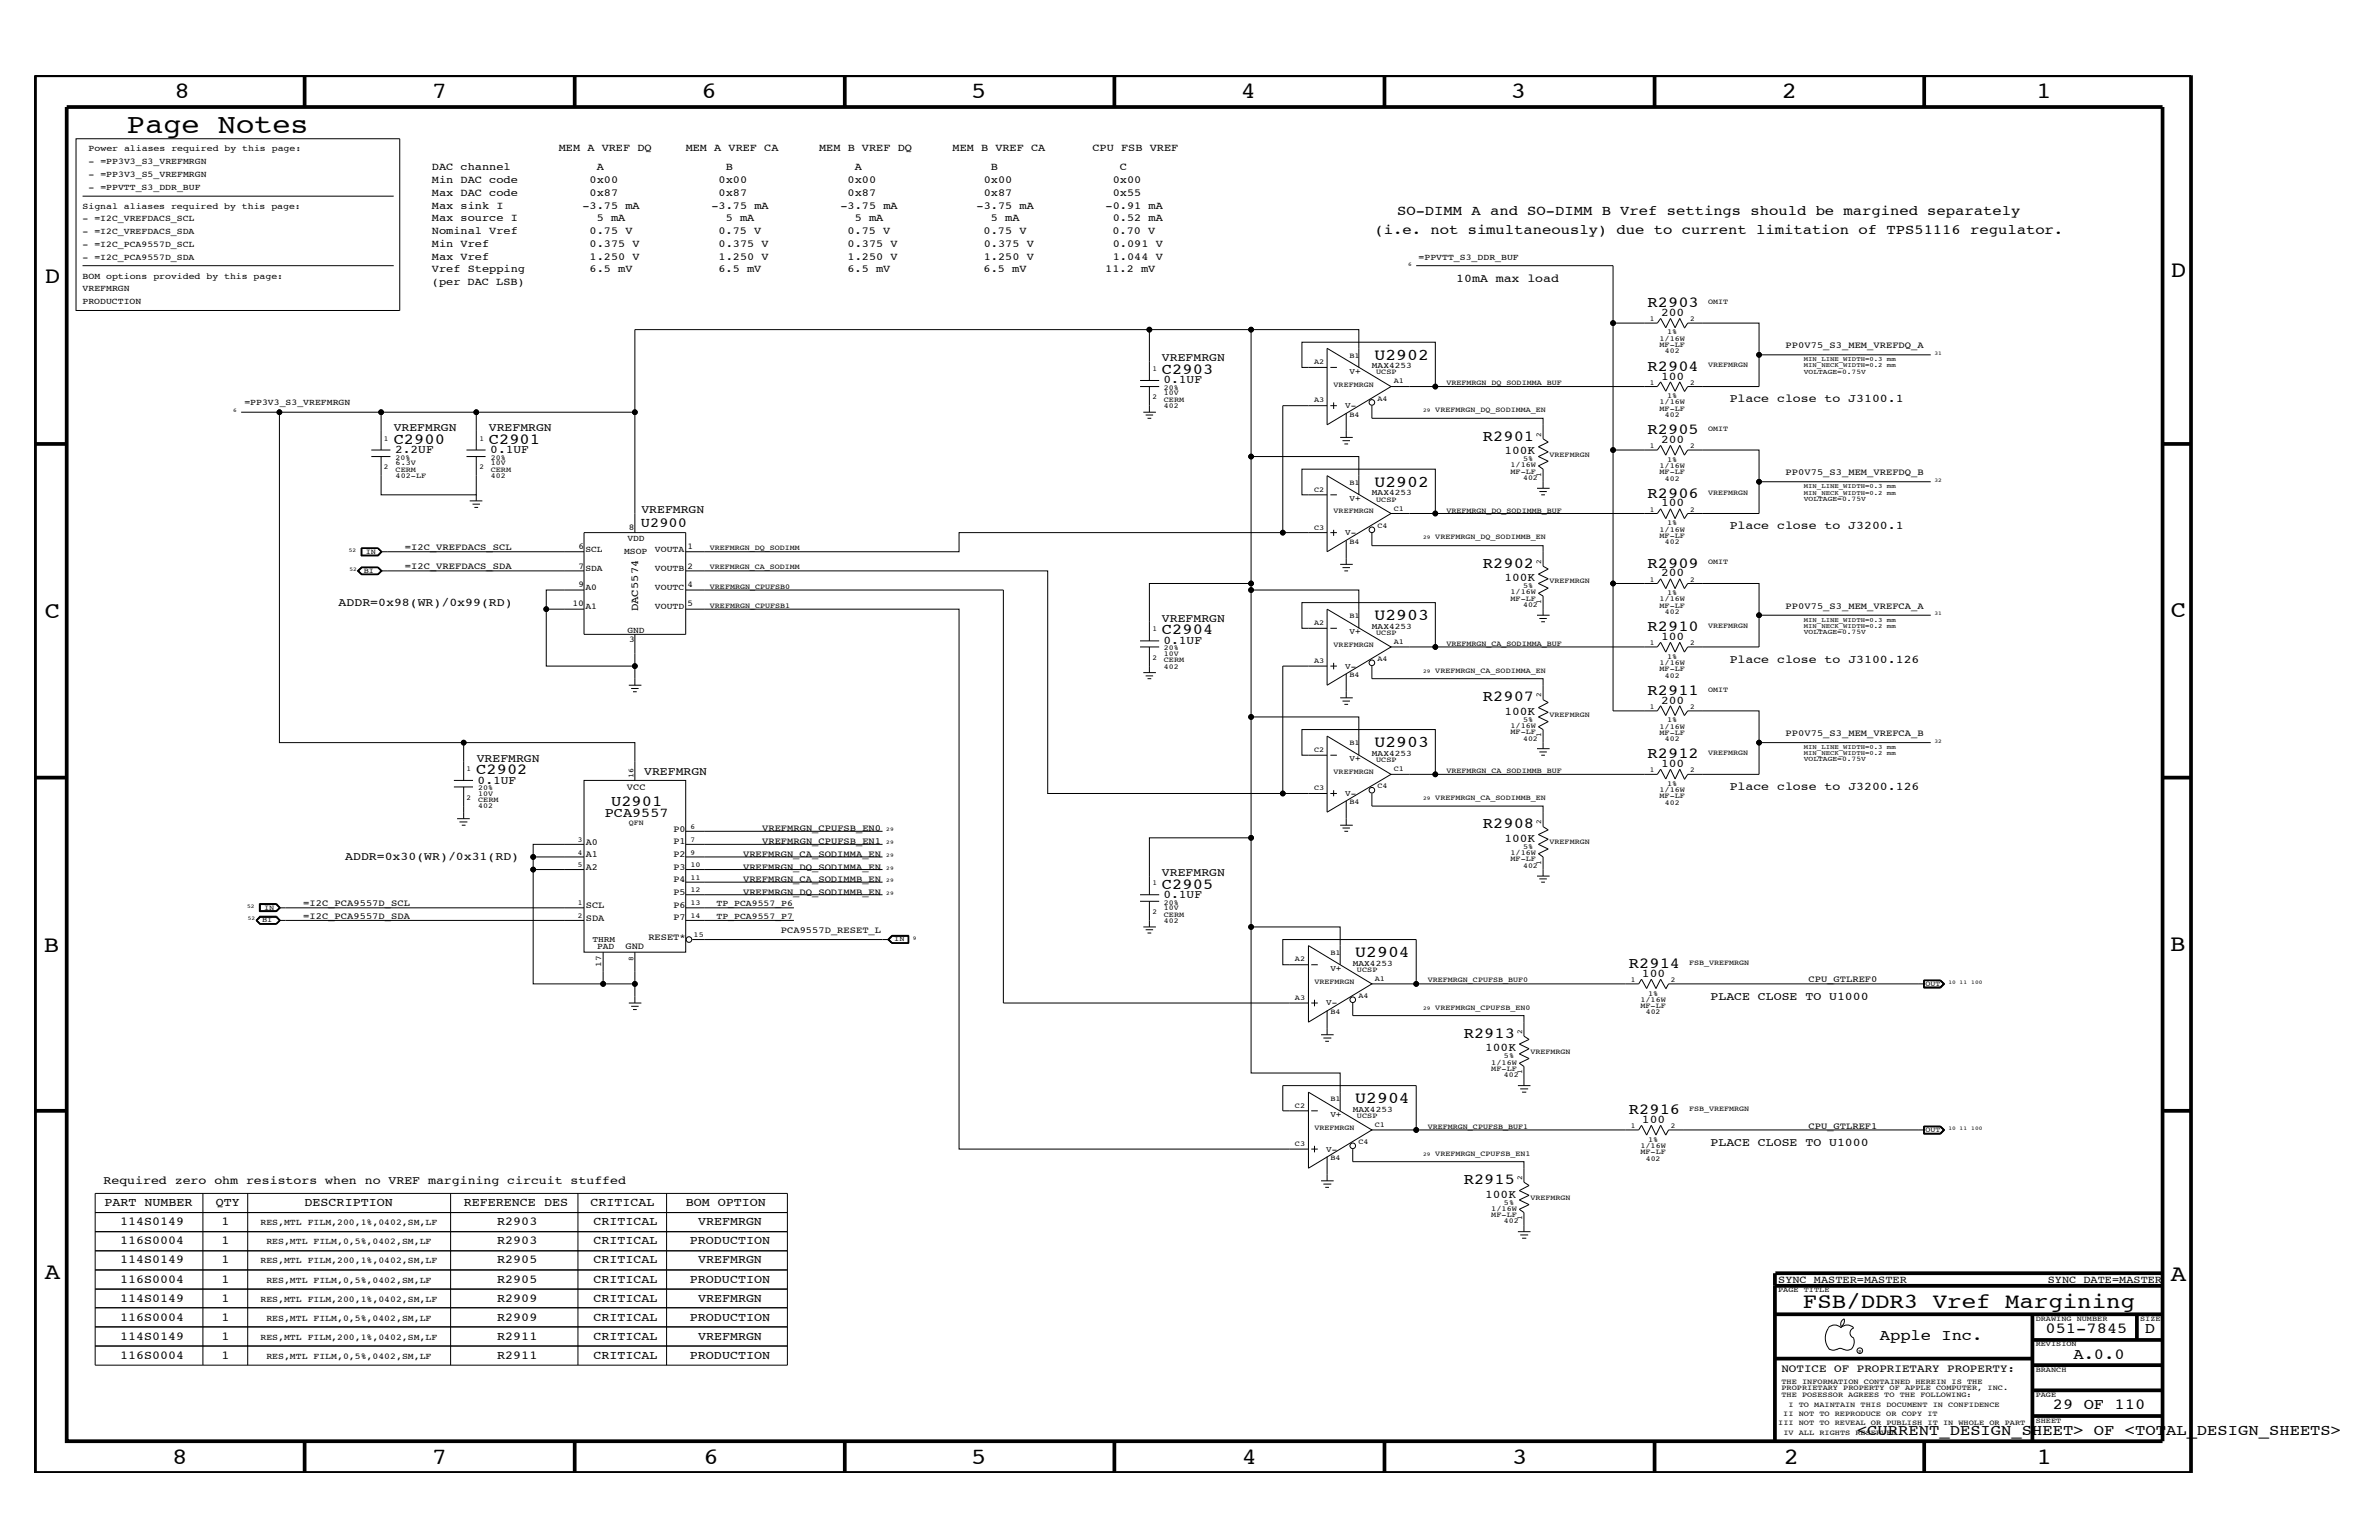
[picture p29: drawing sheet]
<svg xmlns="http://www.w3.org/2000/svg" width="432mm" height="279mm" viewBox="0 0 432 279" stroke-linecap="round" stroke-linejoin="round" font-family="sans-serif">
<defs><g id="words">
<text font-size="5" x="23" y="24.1">Page Notes</text>
<g font-size="4.2">
<text x="31.7" y="17.8">8</text>
<text x="78.4" y="17.8">7</text>
<text x="127.3" y="17.8">6</text>
<text x="176.3" y="17.8">5</text>
<text x="225.2" y="17.8">4</text>
<text x="274.2" y="17.8">3</text>
<text x="323.4" y="17.8">2</text>
<text x="369.6" y="17.8">1</text>
<text x="8.1" y="51.3">D</text>
<text x="394" y="50.3">D</text>
<text x="8.1" y="112.1">C</text>
<text x="394" y="111.9">C</text>
<text x="8" y="172.7">B</text>
<text x="393.9" y="172.5">B</text>
<text x="8.1" y="232">A</text>
<text x="394" y="232.4">A</text>
<text x="31.2" y="265.6">8</text>
<text x="78.4" y="265.6">7</text>
<text x="127.7" y="265.6">6</text>
<text x="176.3" y="265.6">5</text>
<text x="225.4" y="265.6">4</text>
<text x="274.5" y="265.6">3</text>
<text x="323.8" y="265.6">2</text>
<text x="369.7" y="265.6">1</text>
</g>
<text font-size="3.9" x="327.2" y="237.3">FSB/DDR3 Vref Margining</text>
<g font-size="3">
<text x="249.5" y="65.3">U2902</text>
<text x="249.5" y="88.3">U2902</text>
<text x="249.5" y="112.6">U2903</text>
<text x="249.5" y="135.6">U2903</text>
<text x="246" y="173.7">U2904</text>
<text x="246" y="200.2">U2904</text>
</g>
<g font-size="2.8">
<text x="299" y="55.7">R2903</text>
<text x="210.9" y="67.8">C2903</text>
<text x="299" y="67.3">R2904</text>
<text x="71.5" y="80.5">C2900</text>
<text x="88.7" y="80.5">C2901</text>
<text x="269.2" y="80">R2901</text>
<text x="299" y="78.8">R2905</text>
<text x="299" y="90.3">R2906</text>
<text x="269.2" y="103">R2902</text>
<text x="299" y="103">R2909</text>
<text x="210.9" y="115.1">C2904</text>
<text x="299" y="114.5">R2910</text>
<text x="269.2" y="127.2">R2907</text>
<text x="299" y="126.1">R2911</text>
<text x="299" y="137.6">R2912</text>
<text x="86.4" y="140.5">C2902</text>
<text x="110.9" y="146.2">U2901</text>
<text x="269.2" y="150.2">R2908</text>
<text x="210.9" y="161.2">C2905</text>
<text x="295.7" y="175.6">R2914</text>
<text x="265.7" y="188.3">R2913</text>
<text x="295.7" y="202.1">R2916</text>
<text x="265.7" y="214.8">R2915</text>
<text x="341.2" y="243.1">Apple Inc.</text>
<text x="371.3" y="241.9">051-7845</text>
<text x="389.3" y="241.9">D</text>
<text x="376.3" y="246.5">A.0.0</text>
<text x="372.6" y="255.7">29 OF 110</text>
<text x="337.1" y="260.4">&lt;CURRENT_DESIGN_SHEET&gt; OF &lt;TOTAL_DESIGN_SHEETS&gt;</text>
</g>
<g font-size="2.5">
<text x="253.6" y="39.1">SO-DIMM A and SO-DIMM B Vref settings should be margined separately</text>
<text x="249.5" y="42.4">(i.e. not simultaneously) due to current limitation of TPS51116 regulator.</text>
<text x="116.3" y="95.7">U2900</text>
<text x="109.8" y="148.2">PCA9557</text>
</g>
<g font-size="2.2">
<text x="19" y="218.9">PART NUMBER</text>
<text x="39.2" y="218.9">QTY</text>
<text x="55.3" y="218.9">DESCRIPTION</text>
<text x="84.2" y="218.9">REFERENCE DES</text>
<text x="107.2" y="218.9">CRITICAL</text>
<text x="124.5" y="218.9">BOM OPTION</text>
<text x="21.8" y="225.7">116S0004</text>
<text x="21.8" y="222.3">114S0149</text>
<text x="40.2" y="225.7">1</text>
<text x="40.2" y="222.3">1</text>
<text x="90.3" y="225.7">R2903</text>
<text x="90.3" y="222.3">R2903</text>
<text x="107.7" y="225.7">CRITICAL</text>
<text x="107.7" y="222.3">CRITICAL</text>
<text x="125.2" y="225.7">PRODUCTION</text>
<text x="126.7" y="222.3">VREFMRGN</text>
<text x="21.8" y="232.7">116S0004</text>
<text x="21.8" y="229.2">114S0149</text>
<text x="40.2" y="232.7">1</text>
<text x="40.2" y="229.2">1</text>
<text x="90.3" y="232.7">R2905</text>
<text x="90.3" y="229.2">R2905</text>
<text x="107.7" y="232.7">CRITICAL</text>
<text x="107.7" y="229.2">CRITICAL</text>
<text x="125.2" y="232.7">PRODUCTION</text>
<text x="126.7" y="229.2">VREFMRGN</text>
<text x="21.8" y="239.6">116S0004</text>
<text x="21.8" y="236.2">114S0149</text>
<text x="40.2" y="239.6">1</text>
<text x="40.2" y="236.2">1</text>
<text x="90.3" y="239.6">R2909</text>
<text x="90.3" y="236.2">R2909</text>
<text x="107.7" y="239.6">CRITICAL</text>
<text x="107.7" y="236.2">CRITICAL</text>
<text x="125.2" y="239.6">PRODUCTION</text>
<text x="126.7" y="236.2">VREFMRGN</text>
<text x="21.8" y="243.1">114S0149</text>
<text x="40.2" y="243.1">1</text>
<text x="90.3" y="243.1">R2911</text>
<text x="107.7" y="243.1">CRITICAL</text>
<text x="126.7" y="243.1">VREFMRGN</text>
<text x="21.8" y="246.5">116S0004</text>
<text x="40.2" y="246.5">1</text>
<text x="90.3" y="246.5">R2911</text>
<text x="107.7" y="246.5">CRITICAL</text>
<text x="125.2" y="246.5">PRODUCTION</text>
</g>
<g font-size="2.1">
<text x="264.3" y="51.1">10mA max load</text>
<text x="301.5" y="57.3">200</text>
<text x="210.9" y="65.6">VREFMRGN</text>
<text x="211.2" y="69.5">0.1UF</text>
<text x="301.5" y="68.9">100</text>
<text x="313.9" y="73">Place close to J3100.1</text>
<text x="71.5" y="78.2">VREFMRGN</text>
<text x="71.7" y="82.2">2.2UF</text>
<text x="88.7" y="78.2">VREFMRGN</text>
<text x="89" y="82.2">0.1UF</text>
<text x="273" y="82.3">100K</text>
<text x="301.5" y="80.4">200</text>
<text x="116.4" y="93.2">VREFMRGN</text>
<text x="301.5" y="91.9">100</text>
<text x="313.9" y="96">Place close to J3200.1</text>
<text x="273" y="105.4">100K</text>
<text x="301.5" y="104.6">200</text>
<text x="61.5" y="109.9">ADDR=0x98(WR)/0x99(RD)</text>
<text x="210.9" y="112.8">VREFMRGN</text>
<text x="211.2" y="116.9">0.1UF</text>
<text x="301.5" y="116.1">100</text>
<text x="313.9" y="120.3">Place close to J3100.126</text>
<text x="273" y="129.7">100K</text>
<text x="301.5" y="127.7">200</text>
<text x="86.5" y="138.3">VREFMRGN</text>
<text x="86.7" y="142.2">0.1UF</text>
<text x="116.9" y="140.7">VREFMRGN</text>
<text x="301.5" y="139.2">100</text>
<text x="313.9" y="143.3">Place close to J3200.126</text>
<text x="62.7" y="156">ADDR=0x30(WR)/0x31(RD)</text>
<text x="273" y="152.7">100K</text>
<text x="210.9" y="158.9">VREFMRGN</text>
<text x="211.2" y="162.9">0.1UF</text>
<text x="298" y="177.2">100</text>
<text x="310.5" y="181.4">PLACE CLOSE TO U1000</text>
<text x="269.6" y="190.7">100K</text>
<text x="298" y="203.7">100</text>
<text x="310.5" y="207.9">PLACE CLOSE TO U1000</text>
<text x="18.8" y="214.8">Required zero ohm resistors when no VREF margining circuit stuffed</text>
<text x="269.6" y="217.3">100K</text>
</g>
<text font-size="2" x="323.3" y="248.9">NOTICE OF PROPRIETARY PROPERTY:</text>
<g font-size="1.9">
<text x="101.4" y="27.5">MEM A VREF DQ</text>
<text x="124.5" y="27.5">MEM A VREF CA</text>
<text x="148.7" y="27.5">MEM B VREF DQ</text>
<text x="172.9" y="27.5">MEM B VREF CA</text>
<text x="198.3" y="27.5">CPU FSB VREF</text>
<text x="78.4" y="30.9">DAC channel</text>
<text x="78.4" y="33.2">Min DAC code</text>
<text x="78.4" y="35.6">Max DAC code</text>
<text x="107" y="33.2">0x00</text>
<text x="107" y="35.6">0x87</text>
<text x="108.3" y="30.9">A</text>
<text x="130.4" y="33.2">0x00</text>
<text x="130.4" y="35.6">0x87</text>
<text x="131.7" y="30.9">B</text>
<text x="153.8" y="33.2">0x00</text>
<text x="153.8" y="35.6">0x87</text>
<text x="155.1" y="30.9">A</text>
<text x="178.6" y="33.2">0x00</text>
<text x="178.6" y="35.6">0x87</text>
<text x="179.8" y="30.9">B</text>
<text x="202" y="33.2">0x00</text>
<text x="202" y="35.6">0x55</text>
<text x="203.3" y="30.9">C</text>
<text x="78.4" y="40.2">Max source I</text>
<text x="78.4" y="37.9">Max sink I</text>
<text x="105.7" y="37.9">-3.75 mA</text>
<text x="108.3" y="40.2">5 mA</text>
<text x="129.1" y="37.9">-3.75 mA</text>
<text x="131.7" y="40.2">5 mA</text>
<text x="152.5" y="37.9">-3.75 mA</text>
<text x="155.1" y="40.2">5 mA</text>
<text x="177.3" y="37.9">-3.75 mA</text>
<text x="179.9" y="40.2">5 mA</text>
<text x="200.7" y="37.9">-0.91 mA</text>
<text x="202" y="40.2">0.52 mA</text>
<text x="78.4" y="44.8">Min Vref</text>
<text x="78.4" y="47.1">Max Vref</text>
<text x="78.4" y="42.4">Nominal Vref</text>
<text x="107" y="42.4">0.75 V</text>
<text x="107" y="44.8">0.375 V</text>
<text x="107" y="47.1">1.250 V</text>
<text x="130.4" y="42.4">0.75 V</text>
<text x="130.4" y="44.8">0.375 V</text>
<text x="130.4" y="47.1">1.250 V</text>
<text x="153.8" y="42.4">0.75 V</text>
<text x="153.8" y="44.8">0.375 V</text>
<text x="153.8" y="47.1">1.250 V</text>
<text x="178.5" y="42.4">0.75 V</text>
<text x="178.6" y="44.8">0.375 V</text>
<text x="178.6" y="47.1">1.250 V</text>
<text x="201.9" y="42.4">0.70 V</text>
<text x="202" y="44.8">0.091 V</text>
<text x="202" y="47.1">1.044 V</text>
<text x="78.4" y="51.7">(per DAC LSB)</text>
<text x="78.4" y="49.4">Vref Stepping</text>
<text x="107" y="49.4">6.5 mV</text>
<text x="130.4" y="49.4">6.5 mV</text>
<text x="153.8" y="49.4">6.5 mV</text>
<text x="178.5" y="49.4">6.5 mV</text>
<text x="200.6" y="49.4">11.2 mV</text>
<text x="115.8" y="110.9" transform="rotate(-90 115.8 110.9)">DAC5574</text>
<text x="322.7" y="232.7">SYNC_MASTER=MASTER</text>
<text x="371.7" y="232.7">SYNC_DATE=MASTER</text>
</g>
<g font-size="1.7">
<text x="324.1" y="63.2">PP0V75_S3_MEM_VREFDQ_A</text>
<text x="324.1" y="86.2">PP0V75_S3_MEM_VREFDQ_B</text>
<text x="73.5" y="99.9">=I2C_VREFDACS_SCL</text>
<text x="73.5" y="103.3">=I2C_VREFDACS_SDA</text>
<text x="324.1" y="110.4">PP0V75_S3_MEM_VREFCA_A</text>
<text x="324.1" y="133.5">PP0V75_S3_MEM_VREFCA_B</text>
<text x="113.8" y="143.4">VCC</text>
<text x="106.3" y="153.3">A0</text>
<text x="106.3" y="155.6">A1</text>
<text x="122.3" y="150.9">P0</text>
<text x="122.3" y="153.2">P1</text>
<text x="122.3" y="155.5">P2</text>
<text x="134.9" y="155.5">VREFMRGN_CA_SODIMMA_EN</text>
<text x="138.3" y="153.2">VREFMRGN_CPUFSB_EN1</text>
<text x="138.3" y="150.8">VREFMRGN_CPUFSB_EN0</text>
<text x="106.3" y="157.9">A2</text>
<text x="122.3" y="157.8">P3</text>
<text x="122.3" y="160">P4</text>
<text x="134.9" y="160">VREFMRGN_CA_SODIMMB_EN</text>
<text x="134.9" y="157.8">VREFMRGN_DQ_SODIMMA_EN</text>
<text x="55" y="164.5">=I2C_PCA9557D_SCL</text>
<text x="55" y="166.7">=I2C_PCA9557D_SDA</text>
<text x="106.3" y="164.8">SCL</text>
<text x="106.3" y="167.2">SDA</text>
<text x="122.3" y="162.4">P5</text>
<text x="122.3" y="164.7">P6</text>
<text x="122.3" y="167">P7</text>
<text x="134.9" y="162.3">VREFMRGN_DQ_SODIMMB_EN</text>
<text x="113.5" y="172.2">GND</text>
<text x="117.7" y="170.5">RESET*</text>
<text x="141.7" y="169.3">PCA9557D_RESET_L</text>
<text x="328.3" y="178.3">CPU_GTLREF0</text>
<text x="328.3" y="204.8">CPU_GTLREF1</text>
</g>
<g font-size="1.6">
<text x="16.1" y="27.5">Power aliases required by this page:</text>
<text x="16.1" y="29.8">- =PP3V3_S3_VREFMRGN</text>
<text x="16.1" y="34.4">- =PPVTT_S3_DDR_BUF</text>
<text x="16.1" y="32.1">- =PP3V3_S5_VREFMRGN</text>
<text x="15" y="40.2">- =I2C_VREFDACS_SCL</text>
<text x="15" y="37.9">Signal aliases required by this page:</text>
<text x="15" y="47.1">- =I2C_PCA9557D_SDA</text>
<text x="15" y="44.8">- =I2C_PCA9557D_SCL</text>
<text x="15" y="42.4">- =I2C_VREFDACS_SDA</text>
<text x="257.5" y="47.2">=PPVTT_S3_DDR_BUF</text>
<text x="15" y="50.6">BOM options provided by this page:</text>
<text x="15" y="52.9">VREFMRGN</text>
<text x="15" y="55.1">PRODUCTION</text>
<text x="44.4" y="73.4">=PP3V3_S3_VREFMRGN</text>
<text x="105" y="99.7">6</text>
<text x="106.3" y="100.1">SCL</text>
<text x="113.3" y="100.4">MSOP</text>
<text x="113.9" y="98.1">VDD</text>
<text x="114.1" y="96.2">8</text>
<text x="118.9" y="100.1">VOUTA</text>
<text x="124.8" y="99.7">1</text>
<text x="105" y="106.5">9</text>
<text x="105" y="103.2">7</text>
<text x="106.3" y="103.6">SDA</text>
<text x="106.3" y="107">A0</text>
<text x="118.9" y="107">VOUTC</text>
<text x="118.9" y="103.6">VOUTB</text>
<text x="124.8" y="106.5">4</text>
<text x="124.8" y="103.2">2</text>
<text x="103.9" y="110">10</text>
<text x="106.3" y="110.5">A1</text>
<text x="118.9" y="110.5">VOUTD</text>
<text x="124.8" y="110">5</text>
<text x="113.9" y="114.9">GND</text>
<text x="114.2" y="116.5">3</text>
<text x="130" y="166.7">TP_PCA9557_P7</text>
<text x="130" y="164.5">TP_PCA9557_P6</text>
<text x="108.4" y="172.2">PAD</text>
<text x="47.3" y="222.3">RES,MTL FILM,200,1%,0402,SM,LF</text>
<text x="48.3" y="225.7">RES,MTL FILM,0,5%,0402,SM,LF</text>
<text x="47.3" y="229.2">RES,MTL FILM,200,1%,0402,SM,LF</text>
<text x="48.3" y="232.7">RES,MTL FILM,0,5%,0402,SM,LF</text>
<text x="47.3" y="236.2">RES,MTL FILM,200,1%,0402,SM,LF</text>
<text x="48.3" y="239.6">RES,MTL FILM,0,5%,0402,SM,LF</text>
<text x="47.3" y="243.1">RES,MTL FILM,200,1%,0402,SM,LF</text>
<text x="48.3" y="246.5">RES,MTL FILM,0,5%,0402,SM,LF</text>
</g>
<g font-size="1.5">
<text x="244.9" y="67.8">V+</text>
<text x="249" y="66.8">MAX4253</text>
<text x="244.2" y="74">V-</text>
<text x="249" y="89.9">MAX4253</text>
<text x="244.9" y="90.9">V+</text>
<text x="244.2" y="97.1">V-</text>
<text x="244.9" y="115.1">V+</text>
<text x="249" y="114.1">MAX4253</text>
<text x="244.2" y="121.4">V-</text>
<text x="249" y="137.1">MAX4253</text>
<text x="244.9" y="138.1">V+</text>
<text x="244.2" y="144.4">V-</text>
<text x="107.5" y="170.9">THRM</text>
<text x="109.1" y="175.5" transform="rotate(-90 109.1 175.5)">17</text>
<text x="241.5" y="176.2">V+</text>
<text x="245.5" y="175.2">MAX4253</text>
<text x="240.7" y="182.4">V-</text>
<text x="241.5" y="202.7">V+</text>
<text x="245.5" y="201.7">MAX4253</text>
<text x="240.7" y="209">V-</text>
</g>
<g font-size="1.4">
<text x="299.5" y="58.3">1</text>
<text x="306.7" y="58.3">2</text>
<text x="310" y="55.1">OMIT</text>
<text x="244.9" y="65">B1</text>
<text x="301.2" y="63">MF-LF</text>
<text x="301.2" y="61.8">1/16W</text>
<text x="302.2" y="64.1">402</text>
<text x="302.6" y="60.6">1%</text>
<text x="209.2" y="67.3">1</text>
<text x="211.2" y="70.7">20%</text>
<text x="211.2" y="71.7">10V</text>
<text x="238.5" y="66.1">A2</text>
<text x="242.1" y="70.1">VREFMRGN</text>
<text x="249.8" y="67.9">UCSP</text>
<text x="253" y="69.5">A1</text>
<text x="262.6" y="69.9">VREFMRGN_DQ_SODIMMA_BUF</text>
<text x="299.5" y="69.8">1</text>
<text x="306.7" y="69.8">2</text>
<text x="310" y="66.7">VREFMRGN</text>
<text x="209.2" y="72.4">2</text>
<text x="211.2" y="74">402</text>
<text x="211.2" y="72.9">CERM</text>
<text x="238.5" y="73">A3</text>
<text x="244.9" y="75.6">B4</text>
<text x="250" y="72.8">A4</text>
<text x="260.5" y="74.8">VREFMRGN_DQ_SODIMMA_EN</text>
<text x="301.2" y="73.3">1/16W</text>
<text x="301.2" y="74.5">MF-LF</text>
<text x="302.2" y="75.7">402</text>
<text x="302.6" y="72.2">1%</text>
<text x="69.7" y="80">1</text>
<text x="71.8" y="83.4">20%</text>
<text x="87" y="80">1</text>
<text x="89.1" y="83.4">20%</text>
<text x="276.4" y="83.6">5%</text>
<text x="279.7" y="79.3" transform="rotate(-90 279.7 79.3)">2</text>
<text x="281.3" y="82.8">VREFMRGN</text>
<text x="299.5" y="81.3">1</text>
<text x="302.6" y="83.8">1%</text>
<text x="306.7" y="81.3">2</text>
<text x="310" y="78.2">OMIT</text>
<text x="69.7" y="85.1">2</text>
<text x="71.8" y="84.4">6.3V</text>
<text x="71.8" y="85.6">CERM</text>
<text x="71.8" y="86.7">402-LF</text>
<text x="87" y="85.1">2</text>
<text x="89.1" y="84.4">10V</text>
<text x="89.1" y="85.6">CERM</text>
<text x="89.1" y="86.7">402</text>
<text x="238.5" y="89.2">C2</text>
<text x="244.9" y="88">B1</text>
<text x="274.2" y="86">MF-LF</text>
<text x="274.2" y="84.8">1/16W</text>
<text x="276.4" y="87.1">402</text>
<text x="279.7" y="86.6" transform="rotate(-90 279.7 86.6)">1</text>
<text x="301.2" y="84.9">1/16W</text>
<text x="301.2" y="86">MF-LF</text>
<text x="302.2" y="87.2">402</text>
<text x="310" y="89.8">VREFMRGN</text>
<text x="242.1" y="93.2">VREFMRGN</text>
<text x="249.8" y="91">UCSP</text>
<text x="250" y="95.8">C4</text>
<text x="253" y="92.7">C1</text>
<text x="262.6" y="93">VREFMRGN_DQ_SODIMMB_BUF</text>
<text x="299.5" y="92.8">1</text>
<text x="302.6" y="95.3">1%</text>
<text x="306.7" y="92.8">2</text>
<text x="66.4" y="100.4">IN</text>
<text x="128.9" y="99.9">VREFMRGN_DQ_SODIMM</text>
<text x="238.5" y="96.1">C3</text>
<text x="244.9" y="98.7">B4</text>
<text x="260.5" y="97.8">VREFMRGN_DQ_SODIMMB_EN</text>
<text x="301.2" y="96.5">1/16W</text>
<text x="301.2" y="97.6">MF-LF</text>
<text x="302.2" y="98.7">402</text>
<text x="66" y="103.9">BI</text>
<text x="128.9" y="103.3">VREFMRGN_CA_SODIMM</text>
<text x="128.9" y="106.8">VREFMRGN_CPUFSB0</text>
<text x="274.2" y="107.8">1/16W</text>
<text x="276.4" y="106.7">5%</text>
<text x="279.7" y="102.3" transform="rotate(-90 279.7 102.3)">2</text>
<text x="281.3" y="105.9">VREFMRGN</text>
<text x="299.5" y="105.5">1</text>
<text x="302.6" y="108">1%</text>
<text x="306.7" y="105.5">2</text>
<text x="310" y="102.4">OMIT</text>
<text x="128.9" y="110.3">VREFMRGN_CPUFSB1</text>
<text x="238.5" y="113.4">A2</text>
<text x="244.9" y="112.2">B1</text>
<text x="274.2" y="109">MF-LF</text>
<text x="276.4" y="110.2">402</text>
<text x="279.7" y="109.6" transform="rotate(-90 279.7 109.6)">1</text>
<text x="301.2" y="110.3">MF-LF</text>
<text x="301.2" y="109.1">1/16W</text>
<text x="302.2" y="111.4">402</text>
<text x="310" y="114">VREFMRGN</text>
<text x="209.2" y="119.7">2</text>
<text x="209.2" y="114.5">1</text>
<text x="211.2" y="118">20%</text>
<text x="211.2" y="119">10V</text>
<text x="242.1" y="117.4">VREFMRGN</text>
<text x="249.8" y="115.3">UCSP</text>
<text x="253" y="116.9">A1</text>
<text x="262.6" y="117.2">VREFMRGN_CA_SODIMMA_BUF</text>
<text x="299.5" y="117">1</text>
<text x="302.6" y="119.5">1%</text>
<text x="306.7" y="117">2</text>
<text x="211.2" y="121.4">402</text>
<text x="211.2" y="120.2">CERM</text>
<text x="238.5" y="120.3">A3</text>
<text x="244.9" y="122.9">B4</text>
<text x="250" y="120">A4</text>
<text x="260.5" y="122">VREFMRGN_CA_SODIMMA_EN</text>
<text x="301.2" y="120.7">1/16W</text>
<text x="301.2" y="121.8">MF-LF</text>
<text x="302.2" y="123">402</text>
<text x="310" y="125.5">OMIT</text>
<text x="276.4" y="130.9">5%</text>
<text x="279.7" y="126.5" transform="rotate(-90 279.7 126.5)">2</text>
<text x="281.3" y="130.1">VREFMRGN</text>
<text x="299.5" y="128.6">1</text>
<text x="302.6" y="131">1%</text>
<text x="306.7" y="128.6">2</text>
<text x="238.5" y="136.4">C2</text>
<text x="244.9" y="135.2">B1</text>
<text x="274.2" y="132">1/16W</text>
<text x="274.2" y="133.2">MF-LF</text>
<text x="276.4" y="134.4">402</text>
<text x="279.7" y="133.8" transform="rotate(-90 279.7 133.8)">1</text>
<text x="301.2" y="133.3">MF-LF</text>
<text x="301.2" y="132.2">1/16W</text>
<text x="302.2" y="134.5">402</text>
<text x="310" y="137">VREFMRGN</text>
<text x="84.7" y="139.9">1</text>
<text x="86.8" y="143.4">20%</text>
<text x="115" y="141.2" transform="rotate(-90 115 141.2)">16</text>
<text x="238.5" y="143.4">C3</text>
<text x="242.1" y="140.5">VREFMRGN</text>
<text x="249.8" y="138.3">UCSP</text>
<text x="250" y="143">C4</text>
<text x="253" y="139.9">C1</text>
<text x="262.6" y="140.2">VREFMRGN_CA_SODIMMB_BUF</text>
<text x="299.5" y="140.2">1</text>
<text x="301.2" y="143.7">1/16W</text>
<text x="302.6" y="142.5">1%</text>
<text x="306.7" y="140.2">2</text>
<text x="84.7" y="145.1">2</text>
<text x="86.8" y="144.4">10V</text>
<text x="86.8" y="146.7">402</text>
<text x="86.8" y="145.6">CERM</text>
<text x="114.1" y="149.7">QFN</text>
<text x="244.9" y="145.9">B4</text>
<text x="260.5" y="145.1">VREFMRGN_CA_SODIMMB_EN</text>
<text x="279.7" y="149.5" transform="rotate(-90 279.7 149.5)">2</text>
<text x="301.2" y="144.8">MF-LF</text>
<text x="302.2" y="146">402</text>
<text x="104.9" y="155.1">4</text>
<text x="104.9" y="152.7">3</text>
<text x="125.3" y="155.1">9</text>
<text x="125.3" y="152.7">7</text>
<text x="125.3" y="150.4">6</text>
<text x="274.2" y="155.1">1/16W</text>
<text x="276.4" y="154">5%</text>
<text x="281.3" y="153.2">VREFMRGN</text>
<text x="104.9" y="157.3">5</text>
<text x="125.3" y="161.9">12</text>
<text x="125.3" y="159.6">11</text>
<text x="125.3" y="157.3">10</text>
<text x="209.2" y="160.6">1</text>
<text x="274.2" y="156.2">MF-LF</text>
<text x="276.4" y="157.4">402</text>
<text x="279.7" y="156.9" transform="rotate(-90 279.7 156.9)">1</text>
<text x="47.6" y="167.3">BI</text>
<text x="47.9" y="165">IN</text>
<text x="104.9" y="166.6">2</text>
<text x="104.9" y="164.2">1</text>
<text x="125.3" y="166.6">14</text>
<text x="125.3" y="164.2">13</text>
<text x="209.2" y="165.8">2</text>
<text x="211.2" y="164.1">20%</text>
<text x="211.2" y="166.3">CERM</text>
<text x="211.2" y="167.4">402</text>
<text x="211.2" y="165.1">10V</text>
<text x="125.9" y="170">15</text>
<text x="162.3" y="170.8">IN</text>
<text x="241.5" y="173.3">B1</text>
<text x="115" y="174.3" transform="rotate(-90 115 174.3)">8</text>
<text x="235" y="174.4">A2</text>
<text x="238.6" y="178.5">VREFMRGN</text>
<text x="246.3" y="176.3">UCSP</text>
<text x="249.5" y="177.9">A1</text>
<text x="259.2" y="178.3">VREFMRGN_CPUFSB_BUF0</text>
<text x="296" y="178.2">1</text>
<text x="303.3" y="178.2">2</text>
<text x="306.6" y="175">FSB_VREFMRGN</text>
<text x="349.5" y="178.8">OUT</text>
<text x="235" y="181.4">A3</text>
<text x="241.5" y="184">B4</text>
<text x="246.5" y="181.1">A4</text>
<text x="260.5" y="183.2">VREFMRGN_CPUFSB_EN0</text>
<text x="297.7" y="181.7">1/16W</text>
<text x="297.7" y="182.9">MF-LF</text>
<text x="298.7" y="184">402</text>
<text x="299.1" y="180.6">1%</text>
<text x="273" y="192">5%</text>
<text x="276.3" y="187.6" transform="rotate(-90 276.3 187.6)">2</text>
<text x="277.8" y="191.2">VREFMRGN</text>
<text x="270.7" y="193.2">1/16W</text>
<text x="270.7" y="194.3">MF-LF</text>
<text x="273" y="195.4">402</text>
<text x="276.3" y="194.9" transform="rotate(-90 276.3 194.9)">1</text>
<text x="235" y="201">C2</text>
<text x="241.5" y="199.8">B1</text>
<text x="246.3" y="202.8">UCSP</text>
<text x="306.6" y="201.5">FSB_VREFMRGN</text>
<text x="235" y="207.9">C3</text>
<text x="238.6" y="205">VREFMRGN</text>
<text x="246.5" y="207.6">C4</text>
<text x="249.5" y="204.4">C1</text>
<text x="259.2" y="204.8">VREFMRGN_CPUFSB_BUF1</text>
<text x="260.5" y="209.7">VREFMRGN_CPUFSB_EN1</text>
<text x="296" y="204.7">1</text>
<text x="297.7" y="208.2">1/16W</text>
<text x="297.7" y="209.4">MF-LF</text>
<text x="299.1" y="207.1">1%</text>
<text x="303.3" y="204.7">2</text>
<text x="349.5" y="205.3">OUT</text>
<text x="241.5" y="210.5">B4</text>
<text x="276.3" y="214.2" transform="rotate(-90 276.3 214.2)">2</text>
<text x="298.7" y="210.6">402</text>
<text x="270.7" y="220.8">MF-LF</text>
<text x="270.7" y="219.7">1/16W</text>
<text x="273" y="221.9">402</text>
<text x="273" y="218.6">5%</text>
<text x="276.3" y="221.4" transform="rotate(-90 276.3 221.4)">1</text>
<text x="277.8" y="217.7">VREFMRGN</text>
<text x="322.7" y="234.4">PAGE TITLE</text>
<text x="369.5" y="239.6">DRAWING NUMBER</text>
<text x="388.5" y="239.6">SIZE</text>
<text x="369.5" y="244.2">REVISION</text>
<text x="323.3" y="251.1">THE INFORMATION CONTAINED HEREIN IS THE</text>
<text x="369.5" y="248.9">BRANCH</text>
<text x="323.3" y="253.4">THE POSESSOR AGREES TO THE FOLLOWING:</text>
<text x="323.3" y="252.3">PROPRIETARY PROPERTY OF APPLE COMPUTER, INC.</text>
<text x="323.7" y="256.9">II NOT TO REPRODUCE OR COPY IT</text>
<text x="324.6" y="255.2">I TO MAINTAIN THIS DOCUMENT IN CONFIDENCE</text>
<text x="369.5" y="253.4">PAGE</text>
<text x="322.7" y="258.6">III NOT TO REVEAL OR PUBLISH IT IN WHOLE OR PART</text>
<text x="323.7" y="260.4">IV ALL RIGHTS RESERVED</text>
<text x="369.5" y="258.1">SHEET</text>
</g>
<g font-size="1.3">
<text x="327.4" y="67.8">VOLTAGE=0.75V</text>
<text x="327.4" y="90.9">VOLTAGE=0.75V</text>
<text x="327.4" y="115.1">VOLTAGE=0.75V</text>
<text x="327.4" y="138.1">VOLTAGE=0.75V</text>
</g>
<g font-size="1.2">
<text x="327.4" y="65.6">MIN_LINE_WIDTH=0.3 mm</text>
<text x="327.4" y="66.7">MIN_NECK_WIDTH=0.2 mm</text>
<text x="327.4" y="88.6">MIN_LINE_WIDTH=0.3 mm</text>
<text x="327.4" y="89.8">MIN_NECK_WIDTH=0.2 mm</text>
<text x="327.4" y="114">MIN_NECK_WIDTH=0.2 mm</text>
<text x="327.4" y="112.8">MIN_LINE_WIDTH=0.3 mm</text>
<text x="327.4" y="137">MIN_NECK_WIDTH=0.2 mm</text>
<text x="327.4" y="135.8">MIN_LINE_WIDTH=0.3 mm</text>
</g>
<g font-size="1">
<text x="255.6" y="48.2">6</text>
<text x="351.1" y="64.4">31</text>
<text x="42.3" y="74.8">6</text>
<text x="258.3" y="74.8">29</text>
<text x="351.1" y="87.4">32</text>
<text x="63.3" y="100.1">52</text>
<text x="258.3" y="97.8">29</text>
<text x="63.4" y="103.6">52</text>
<text x="351.1" y="111.6">31</text>
<text x="258.3" y="122">29</text>
<text x="351.1" y="134.7">32</text>
<text x="258.3" y="145.1">29</text>
<text x="160.9" y="153.2">29</text>
<text x="160.9" y="150.8">29</text>
<text x="160.9" y="155.5">29</text>
<text x="160.9" y="160">29</text>
<text x="160.9" y="157.8">29</text>
<text x="44.9" y="164.7">52</text>
<text x="45" y="167">52</text>
<text x="160.9" y="162.3">29</text>
<text x="165.7" y="170.5">9</text>
<text x="353.7" y="178.5">10 11</text>
<text x="357.8" y="178.5">100</text>
<text x="258.3" y="183.2">29</text>
<text x="258.3" y="209.7">29</text>
<text x="353.7" y="205">10 11</text>
<text x="357.8" y="205">100</text>
</g>
<text font-size=".9" x="337.3" y="245.4">R</text>
</g></defs>
<g fill="none" stroke="#000" stroke-width=".18">
<path d="M13.8 25.2h58.8v31.1h-58.8zM15 35.6h56.5M15 48.2h56.5M208.6 59.8h-93.4v15h-28.8v6.8M227.1 59.8h19.5v6.9M227.1 59.8h-18.5v9.2M227.1 59.8v108.4M257 48.2h35.8v33.4M292.8 58.6h8l.6-.8 .9 1.7 .9-1.7 .8 1.7 .9-1.7 .8 1.7M305.7 59.5l.6-.9h13v5.8h31.1M43.8 74.8h6.9M69.2 74.8h-18.5v59.9h33.5v6.9"/>
<path d="M69.2 74.8v6.8M69.2 74.8h17.2M115.2 74.8v21.8M206.9 70.1h3.5M206.9 69h3.5M207.5 74.8h2.3M207.9 75.3h1.4M208.3 75.9h.7M208.6 70.1v4.7M240.9 63.2l11.6 6.9-11.6 7zM240.9 66.7h-4.6v-4.6h24.2v8h-8M240.9 73.6h-8.1v23"/>
<path d="M241.5 66.7h1.2M241.5 73.6h1.2M242.1 73v1.2M243.2 79.4h2.3M243.7 80h1.3M244.3 75v4.4M249 73.6v2.3h31.1v3.7l.9 .6-1.8 .9 1.8 .9-1.8 .8 1.8 .9-1.8 .8 .9 .6v3.5M260.5 70.1h40.3l.6-.8 .9 1.7 .9-1.7 .8 1.7 .9-1.7 .8 1.7M319.3 64.4v5.7h-13l-.6 1M65.5 99.4h3.2l.6 .7-.6 .8h-3.2zM65.6 99.4v1.4h3M65.6 99.5h3l.6 .6"/>
<path d="M65.7 99.5v1.2h2.9l.6-.6M67.4 81.6h3.5M67.4 82.8h3.5M68.6 99.4l.7 .7-.7 .7M69.2 82.8v7h17.2v-7M84.7 81.6h3.4M84.7 82.8h3.4M85.3 90.9h2.2M85.8 91.5h1.3M86.1 92.1h.7M86.4 89.8v1.1M106 96.6h18.5v18.5h-18.5z"/>
<path d="M227.1 82.8h19.5v7M240.9 86.3l11.6 6.9-11.6 6.9zM240.9 96.6h-66.8v3.5h-49.6M241.5 89.8h1.2M241.5 96.6h1.2M242.1 96.1v1.1M244 80.5h.7M244.3 98.1v4.3M249 96.6v2.4h31.1v3.7l.9 .5-1.8 1 1.8 .8-1.8 .9 1.8 .8-1.8 .9 .9 .5v3.5M252.5 93.2h8M279 88.6h2.3M279.4 89.2h1.4"/>
<path d="M279.7 89.8h.7M319.3 87.4v5.8h-13l-.6 .9-.8-1.8-.9 1.8-.8-1.8-.9 1.8-.9-1.8-.6 .9h-40.3v-8.1h-24.2v4.7h4.6M350.4 87.4h-31.1v-5.8h-13l-.6 1-.8-1.8-.9 1.8-.8-1.8-.9 1.8-.9-1.8-.6 .8h-8v24.3h8l.6-.9 .9 1.8 .9-1.8 .8 1.8 .9-1.8 .8 1.8 .6-.9h13v5.7h31.1M64.9 103.6l.7-.7h3.1l.6 .7-.6 .7h-3.1zM65.6 102.9h3l.7 .7-.7 .7h-3l-.7-.7zM68.6 103h-2.9l-.6 .6 .6 .6h2.9M68.6 103h-3l-.6 .6 .6 .6h3M68.6 103l.6 .6-.6 .6M69.2 103.6h36.8M69.2 100.1h36.8M69.2 100.1l-.6 .7M99.1 110.5v10.3h16.1v3.5"/>
<path d="M106 107h-6.9v3.5h6.9M115.2 115.1v5.7M124.5 110.5h49.6v98h63.4M124.5 103.6h65.7v40.4h42.6v-23.2h8.1M124.5 107h57.6v75h55.4M206.9 117.4h3.5M206.9 116.3h3.5M208.6 117.4v4.6M227.1 107h19.5v7M227.1 105.9h-18.5v10.4M240.9 110.5l11.6 6.9-11.6 6.9zM241.5 114h1.2"/>
<path d="M243.2 102.4h2.3M243.7 103h1.3M244 103.6h.7M252.5 117.4h8M279 111.6h2.3M279.4 112.2h1.4M279.7 112.8h.7M292.8 105.9v23.1h8l.6-1 .9 1.8 .9-1.8 .8 1.8 .9-1.8 .8 1.8 .6-.8h13v5.7h31.1M319.3 111.6v5.8h-13l-.6 .9-.8-1.8-.9 1.8-.8-1.8-.9 1.8-.9-1.8-.6 .9h-40.3v-8.1h-24.2v4.7h4.6M84.2 134.7h31v6.9M114.1 124.3h2.3M114.6 124.9h1.3"/>
<path d="M114.9 125.5h.7M207.5 122h2.3M207.9 122.6h1.4M208.3 123.1h.7M227.1 130.1h19.5v6.9M240.9 133.5l11.6 7-11.6 6.8zM240.9 137h-4.6v-4.6h24.2v8.1h-8M241.5 137h1.2M241.5 120.8h1.2M242.1 120.3v1.1M243.2 126.6h2.3M243.7 127.2h1.3"/>
<path d="M244 127.8h.7M244.3 122.3v4.3M249 120.8v2.3h31.1v3.8l.9 .6-1.8 .9 1.8 .8-1.8 .9 1.8 .8-1.8 1 .9 .5v3.4M279 135.8h2.3M279.4 136.4h1.4M279.7 137h.7M319.3 134.7v5.8h-13l-.6 .9M82.4 142.8h3.5M82.4 141.6h3.5M83 148.5h2.3M83.4 149.1h1.4M83.8 149.7h.7"/>
<path d="M84.2 142.8v5.7M96.8 155.5v2.3h9.2M96.8 157.8v20.7h12.7v-5.8M106 141.6h18.5v31.1h-18.5zM106 153.2h-9.2v2.3h9.2M124.5 150.8h35.7M124.5 153.2h35.7M124.5 155.5h35.7M124.5 157.8h35.7M227.1 152h-18.5v10.3M232.8 144h8.1M241.5 144h1.2"/>
<path d="M242.1 143.4v1.1M243.2 149.7h2.3M243.7 150.2h1.3M244 150.8h.7M244.3 145.3v4.4M249 144v2.2h31.1v3.8l.9 .6-1.8 .8 1.8 .9-1.8 .9 1.8 .8-1.8 .9 .9 .6v3.4M260.5 140.5h40.3l.6-.9 .9 1.7 .9-1.7 .8 1.7 .9-1.7 .8 1.7M279 158.9h2.3M279.4 159.5h1.4M47.1 163.9h3.1l.7 .8-.7 .7h-3.1zM47.2 166.3h2.9l.7 .7-.7 .7h-2.9l-.7-.7zM47.2 166.2h3l.7 .8-.7 .7h-3l-.7-.7z"/>
<path d="M47.2 164.1h2.9l.6 .6-.6 .5h-2.9zM50.1 166.4h-2.9l-.5 .6 .5 .6h2.9M50.1 166.4h-2.9l-.6 .6 .6 .6h2.9M50.1 166.4l.7 .6-.7 .6M50.1 166.4l.6 .6-.6 .6M50.7 164.7h55.3M50.7 167h55.3M50.8 164.7l-.7 .6h-2.9M50.8 164.7l-.7 .7M50.8 164.7l-.7-.7h-2.9v1.4M109.5 178.5h5.7v3.5M115.2 172.7v5.8"/>
<path d="M124.5 164.7h19.6M124.5 162.3h35.7M124.5 160h35.7M124.5 167h19.6M125.6 170.5h35.8M161.4 170.5l.6 .6M161.9 169.8l-.6 .7 .6 .6h2.9v-1.3M161.9 169.7h3v1.4h-3l-.8-.6zM161.9 169.8l-.7 .7 .7 .6M161.9 169.8h3M164.8 169.9h-2.8l-.6 .6M206.9 162.3h3.5"/>
<path d="M206.9 163.5h3.5M207.5 168.2h2.3M207.9 168.7h1.4M208.3 169.3h.7M208.6 163.5v4.7M237.5 171.6l11.5 6.9-11.5 6.9zM237.5 175h-4.7v-4.5h24.2v8M238 175h1.2M243.2 175v-6.8h-16.1v26.5h16.1v6.8M249 178.5h48.4l.5-.8 1 1.7 .8-1.7 .9 1.7 .8-1.7 .9 1.7M279.7 160h.7M349.2 177.8h3l.8 .7-.8 .8h-3z"/>
<path d="M349.3 177.9h2.9l.6 .6-.6 .6h-2.9zM349.3 178.5h-46.4l-.6 .9M352.1 177.9l.6 .6-.6 .6M352.2 177.8l.7 .7-.7 .7h-3M114.1 182h2.3M114.6 182.6h1.3M114.9 183.2h.7M237.5 198.1l11.5 6.9-11.5 6.9zM238 182h1.2M238.6 181.4v1.2M239.8 187.7h2.3M240.2 188.3h1.4"/>
<path d="M240.5 188.9h.7M240.9 183.3v4.4M245.5 182v2.3h31.1v3.7l.9 .6-1.7 .8 1.7 .9-1.7 .9 1.7 .9-1.7 .8 .8 .6v3.5M275.5 197h2.3M275.9 197.6h1.5M276.3 198.1h.7M17.3 216.5h125.6v31.2h-125.6zM17.3 220h125.6M36.8 216.5v31.2M45 216.5v31.2M81.8 216.5v31.2M104.9 216.5v31.2"/>
<path d="M121 216.5v31.2M237.5 201.5h-4.7v-4.5h24.2v8M238 201.5h1.2M238 208.5h1.2M238.6 207.9v1.2M239.8 214.2h2.3M240.2 214.8h1.4M240.5 215.4h.7M240.9 209.8v4.4M245.5 208.5v2.3h31.1v3.7l.9 .6-1.7 .9 1.7 .9-1.7 .8 1.7 .9-1.7 .8 .8 .6v3.5M249 205h48.4l.5-.8 1 1.7 .8-1.7 .9 1.7 .8-1.7 .9 1.7 .6-.9h46.4M349.2 204.3h3l.8 .7-.8 .8h-3z"/>
<path d="M349.2 205.7h3M349.3 205.7v-1.3h2.9l.6 .6-.6 .7M352.1 204.4l.6 .6-.6 .6h-2.8M352.2 204.3l.7 .7-.7 .7M17.3 223.5h125.6M17.3 226.9h125.6M17.3 230.4h125.6M17.3 233.9h125.6M17.3 237.3h125.6M275.5 223.5h2.3M275.9 224.1h1.5M276.3 224.6h.7"/>
<path d="M334.7 239.3l.1 .3a1.19 1.19 0 0 1-.6 1.1M334.8 239.3a1.02 1.02 0 0 0-.6 1.3M17.3 240.7h125.6M17.3 244.2h125.6M331.8 240.9a1.61 1.61 0 0 1 2.4 0M331.9 241a3.1 3.1 0 0 0 .2 3.9M332.1 244.8l.6 .2 .7-.2M333.4 244.9l.6-.3 .7 .3M334.1 240.9a1.61 1.61 0 0 1 2.3 0M334.6 244.8l.7 .2 .6-.2M336.4 242.8l.2 .6a1.95 1.95 0 0 1-.6 1.4M336.5 240.9a.93 .93 0 0 0-.7 .9 .93 .93 0 0 0 .7 .9"/>
<circle cx="208.6" cy="59.8" r=".42"/>
<circle cx="227.1" cy="59.8" r=".42"/>
<circle cx="292.8" cy="58.6" r=".42"/>
<circle cx="50.7" cy="74.8" r=".42"/>
<circle cx="69.2" cy="74.8" r=".42"/>
<circle cx="86.4" cy="74.8" r=".42"/>
<circle cx="115.2" cy="74.8" r=".42"/>
<circle cx="249" cy="73" r=".51"/>
<circle cx="260.5" cy="70.1" r=".42"/>
<circle cx="319.3" cy="64.4" r=".42"/>
<circle cx="227.1" cy="82.8" r=".42"/>
<circle cx="232.8" cy="96.6" r=".42"/>
<circle cx="249" cy="96.1" r=".51"/>
<circle cx="260.5" cy="93.2" r=".42"/>
<circle cx="292.8" cy="81.6" r=".42"/>
<circle cx="319.3" cy="87.4" r=".42"/>
<circle cx="99.1" cy="110.5" r=".42"/>
<circle cx="227.1" cy="105.9" r=".42"/>
<circle cx="227.1" cy="107" r=".42"/>
<circle cx="260.5" cy="117.4" r=".42"/>
<circle cx="292.8" cy="105.9" r=".42"/>
<circle cx="319.3" cy="111.6" r=".42"/>
<circle cx="84.2" cy="134.7" r=".42"/>
<circle cx="115.2" cy="120.8" r=".42"/>
<circle cx="227.1" cy="130.1" r=".42"/>
<circle cx="249" cy="120.3" r=".51"/>
<circle cx="319.3" cy="134.7" r=".42"/>
<circle cx="96.8" cy="155.5" r=".42"/>
<circle cx="96.8" cy="157.8" r=".42"/>
<circle cx="227.1" cy="152" r=".42"/>
<circle cx="232.8" cy="144" r=".42"/>
<circle cx="249" cy="143.4" r=".51"/>
<circle cx="260.5" cy="140.5" r=".42"/>
<circle cx="109.5" cy="178.5" r=".42"/>
<circle cx="115.2" cy="178.5" r=".42"/>
<circle cx="125.1" cy="170.5" r=".51"/>
<circle cx="227.1" cy="168.2" r=".42"/>
<circle cx="257" cy="178.5" r=".42"/>
<circle cx="245.5" cy="181.4" r=".51"/>
<circle cx="245.5" cy="207.9" r=".51"/>
<circle cx="257" cy="205" r=".42"/>
<circle cx="337.6" cy="245.1" r=".51"/>
</g>
<g fill="none" stroke="#000" stroke-width=".68" stroke-linecap="butt">
<path d="M6.4 13.7h391.3v253.5h-391.3zM12.1 19.4h380.4v242.1h-380.4zM55.3 13.7v5.7M104.3 13.7v5.7M153.3 13.7v5.7M202.3 13.7v5.7M251.3 13.7v5.7M300.3 13.7v5.7M349.3 13.7v5.7M6.4 80.5h5.7M392.5 80.5h5.2M6.4 141.1h5.7"/>
<path d="M392.5 141.1h5.2M6.4 201.5h5.7M392.5 201.5h5.2M322.2 231v30.5M322.2 233.3h70.3M322.2 238.4h70.3M322.2 231h70.3M368.9 238.4v23.1M387.9 238.4v4.7M322.2 246.5h46.7M368.9 256.9h23.6M368.9 252.3h23.6"/>
<path d="M368.9 247.7h23.6M368.9 243.1h23.6M55.3 261.5v5.7M104.3 261.5v5.7M153.3 261.5v5.7M202.3 261.7v5.5M251.3 261.5v5.7M300.3 261.5v5.7M349.3 261.5v5.7"/>
</g>
<g fill="#000">
<circle cx="208.6" cy="59.8" r=".42"/>
<circle cx="227.1" cy="59.8" r=".42"/>
<circle cx="292.8" cy="58.6" r=".42"/>
<circle cx="50.7" cy="74.8" r=".42"/>
<circle cx="69.2" cy="74.8" r=".42"/>
<circle cx="86.4" cy="74.8" r=".42"/>
<circle cx="115.2" cy="74.8" r=".42"/>
<circle cx="260.5" cy="70.1" r=".42"/>
<circle cx="319.3" cy="64.4" r=".42"/>
<circle cx="227.1" cy="82.8" r=".42"/>
<circle cx="232.8" cy="96.6" r=".42"/>
<circle cx="260.5" cy="93.2" r=".42"/>
<circle cx="292.8" cy="81.6" r=".42"/>
<circle cx="319.3" cy="87.4" r=".42"/>
<circle cx="99.1" cy="110.5" r=".42"/>
<circle cx="227.1" cy="107" r=".42"/>
<circle cx="227.1" cy="105.9" r=".42"/>
<circle cx="260.5" cy="117.4" r=".42"/>
<circle cx="292.8" cy="105.9" r=".42"/>
<circle cx="319.3" cy="111.6" r=".42"/>
<circle cx="84.2" cy="134.7" r=".42"/>
<circle cx="115.2" cy="120.8" r=".42"/>
<circle cx="227.1" cy="130.1" r=".42"/>
<circle cx="319.3" cy="134.7" r=".42"/>
<circle cx="96.8" cy="155.5" r=".42"/>
<circle cx="96.8" cy="157.8" r=".42"/>
<circle cx="227.1" cy="152" r=".42"/>
<circle cx="232.8" cy="144" r=".42"/>
<circle cx="260.5" cy="140.5" r=".42"/>
<circle cx="109.5" cy="178.5" r=".42"/>
<circle cx="115.2" cy="178.5" r=".42"/>
<circle cx="227.1" cy="168.2" r=".42"/>
<circle cx="257" cy="178.5" r=".42"/>
<circle cx="257" cy="205" r=".42"/>
</g>
<use href="#words"/>
</svg>
